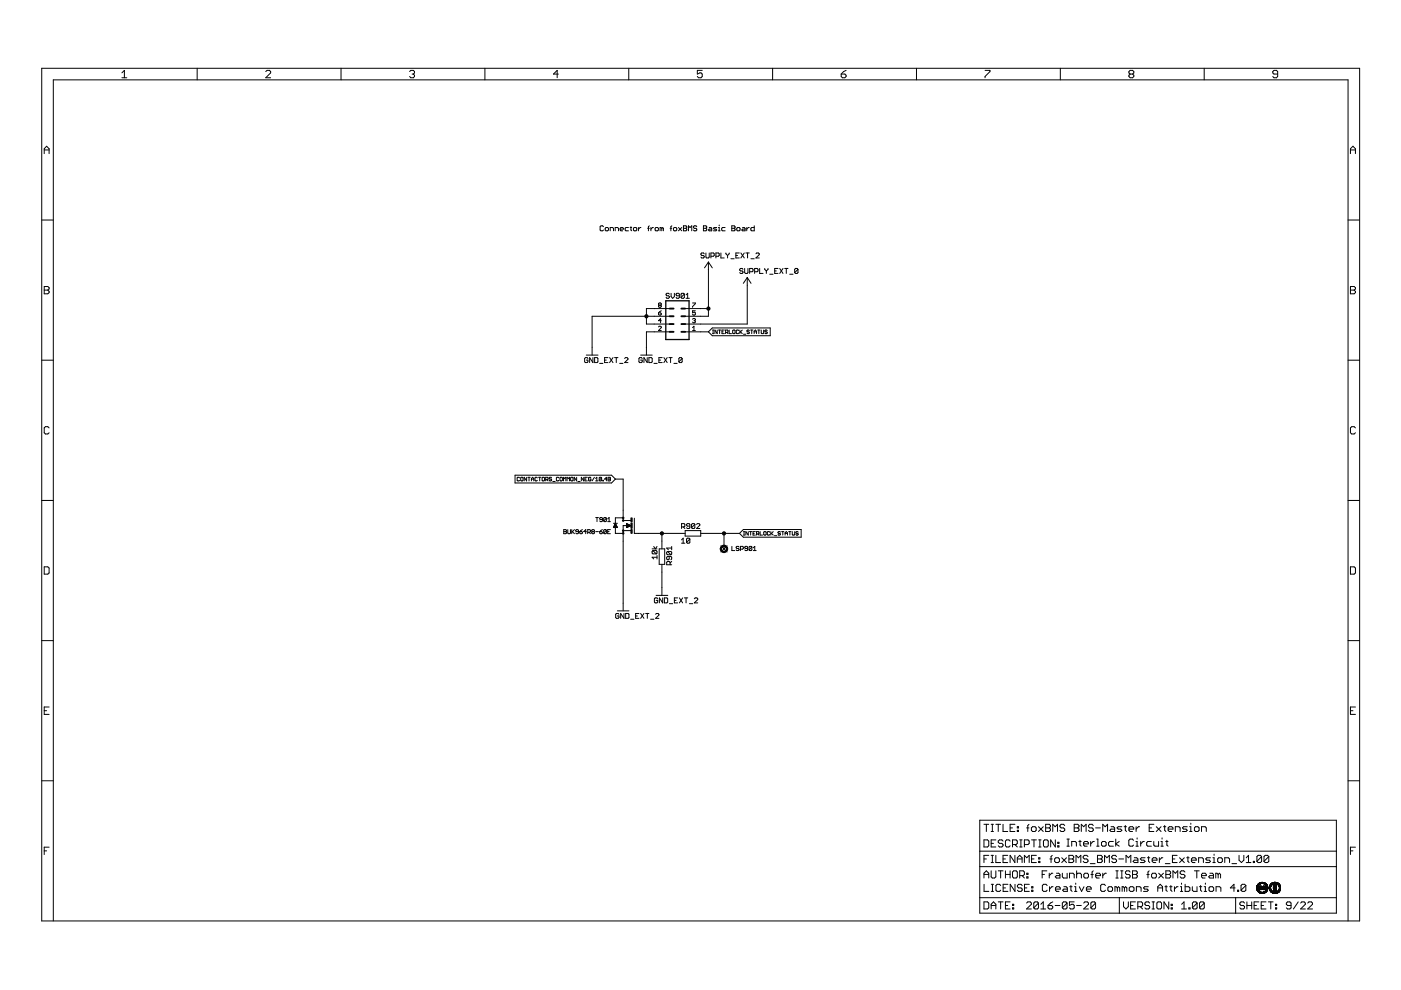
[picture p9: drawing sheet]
<svg xmlns="http://www.w3.org/2000/svg" width="297mm" height="210mm" viewBox="0 0 297 210" stroke-linecap="round" stroke-linejoin="round" font-family="sans-serif">
<g fill="none" stroke="#000" stroke-width=".21">
<path d="M8.8 14.5h279.5v180.8h-279.5zM25.8 15.5l.6-.6v1.6M25.8 16.5h1.1M41.8 14.5v2.4M56.3 15.2l.3-.3h.5l.3 .3v.3l-1.1 1h1.1M72.3 14.5v2.4M86.8 15.2l.3-.3h.5l.3 .3v.3l-.3 .2M87.4 15.7h.2M87.6 15.7l.3 .3v.2l-.3 .3h-.5l-.3-.3M102.8 14.5v2.4M118.4 15.7h-1.1l.8-.8v1.6M133.3 14.5v2.4"/>
<path d="M148.9 14.9h-1.1v.8l.6-.2h.2l.3 .2v.5l-.3 .3h-.5l-.3-.3M163.8 14.5v2.4M178.4 15.7h.7l.3 .3v.2l-.3 .3h-.5l-.2-.3zM179.4 14.9l-.5 .3-.5 .5M194.3 14.5v2.4M208.9 14.9h1v.3l-1 1v.3M224.8 14.5v2.4M239.6 15.7l-.2 .3v.2l.2 .3h.5l.3-.3v-.2l-.3-.3M239.6 15.7l-.2-.2v-.3l.2-.3h.5l.3 .3v.3l-.3 .2M239.6 15.7h.5M255.3 14.5v2.4M270.9 15.7h-.8l-.2-.2v-.3l.2-.3h.5l.3 .3v1l-.3 .3h-.5l-.2-.3"/>
<path d="M9.4 32.6v-1.1l.5-.5 .5 .5v1.1M9.4 31.8h1M286.3 31.8h1.1M286.3 32.6v-1.1l.6-.5 .5 .5v1.1M8.8 46.7h2.5M128 48.1l-.2-.2h-.4l-.2 .2v.7l.2 .1 .6-.1M128.3 48.4l.2-.2h.3l.2 .2v.4l-.5 .1-.2-.1zM129.4 48.9v-.7h.5l.2 .2v.5M130.4 48.9v-.7h.5l.2 .2v.5M131.5 48.6h.7l-.2-.4h-.3l-.2 .2v.4l.2 .1h.3M133.2 48.2h-.5l-.2 .2v.4l.2 .1h.5M133.6 48.2h.3"/>
<path d="M133.8 48.1v.7l.1 .1M134.3 48.4l.2-.2h.3l.2 .2v.4l-.2 .1h-.3l-.2-.1zM135.4 48.2v.7M135.9 48.2l-.5 .4M137.3 48.4h.4M137.7 47.9l-.2 .2v.8M138 48.2v.7M138.5 48.2l-.5 .4M138.9 48.4l.2-.2h.3l.2 .2v.4l-.2 .1h-.3l-.2-.1zM140.3 48.4l-.3-.2v.7M140.3 48.4v.5M140.3 48.4l.2-.2 .2 .2v.5"/>
<path d="M142.1 48.4h.3M142.4 47.9l-.2 .2v.8M142.8 48.4l.2-.2h.3l.2 .2v.4l-.5 .1-.2-.1zM143.8 48.2l.7 .7M144.5 48.2l-.7 .7M144.9 47.9h.5l.2 .2-.2 .3 .2 .4-.2 .1h-.5zM144.9 48.4h.5M146 48.9v-1l.3 .3 .4-.3v1M147.7 48.1l-.1-.2h-.4l-.2 .3 .2 .2h.4l.1 .4-.1 .1h-.4l-.2-.1M149.1 47.9h.6l.1 .2-.1 .3 .1 .4-.1 .1h-.6zM149.1 48.4h.6M149.3 53.8l-.2-.2h-.3l-.2 .2 .2 .4h.3l.2 .1-.2 .4h-.3l-.2-.2"/>
<path d="M149.7 53.6v.9l.1 .2h.4l.2-.2v-.9M150.2 55.6v11.5h-4.9M150.2 55.6l.8 1.2M150.2 55.6l-.8 1.2M150.4 48.2h.3l.2 .2v.5h-.5l-.2-.1 .2-.2h.5M150.7 54.3h.6l.1-.1v-.4l-.1-.2h-.6v1.1M151.8 54.3h.5l.2-.1v-.4l-.2-.2h-.5v1.1M152 48.2h-.6l-.1 .2 .7 .4-.2 .1h-.5M152.3 48.2h.2v.7M152.3 48.9h.4M152.5 47.7v.2M152.8 53.6v1.1h.7"/>
<path d="M153.7 48.2h-.5l-.2 .2v.4l.2 .1h.5M153.9 53.6l.4 .6M154.3 54.2v.5M154.6 53.6l-.3 .6M155 54.9h.7M155.2 47.9h.5l.2 .2-.2 .3 .2 .4-.2 .1h-.5zM155.2 48.4h.5M156 54.2h.4M156.2 48.4l.2-.2h.3l.2 .2v.4l-.5 .1-.2-.1zM156.7 53.6h-.7v1.1h.7M157.1 53.6l.7 1.1M157.4 48.2l.6 .2v.5h-.6l-.1-.1 .1-.2h.6"/>
<path d="M157.5 57.1l-.1-.2h-.4l-.2 .4 .6 .1 .1 .4-.1 .2-.6-.2M157.8 53.6l-.7 1.1M157.9 56.9v.9l.2 .2h.3l.2-.2v-.9M158.1 53.6h.8M158.3 48.2v.7M158.4 58.8v9.9h-13.1M158.4 58.8l.8 1.3M158.4 58.8l-.8 1.3M158.5 53.6v1.1M158.9 48.2l-.6 .4M158.9 57.6h.6l.2-.2v-.3l-.2-.2h-.6v1.1M159.2 54.9h.7"/>
<path d="M159.9 47.9v1h-.5l-.2-.1v-.4l.2-.2h.5M160 57.6h.5l.2-.2v-.3l-.2-.2h-.5v1.1M160.3 53.8l.1-.2 .6 .2v.2l-.7 .7h.7M161.1 56.9v1.1h.7M162.1 56.9l.4 .5M162.5 57.4v.6M162.8 56.9v.2l-.3 .3M163.2 58.1h.7M164.3 57.4h.3M165 56.9h-.7v1.1h.7M165.3 56.9l.7 1.1M166 56.9l-.7 1.1"/>
<path d="M166.4 56.9h.7M166.7 56.9v1.1M167.4 58.1h.7M169.2 57.1l-.2-.2h-.3l-.2 .2v.7M169.2 57.1v.7l-.2 .2h-.3l-.2-.2M169.2 57.1l-.7 .7M285.8 46.7h2.5M8.8 76.4h2.5M9.4 60.7h.7l.3 .3v.3l-.3 .2 .3 .3v.2l-.3 .3h-.7zM9.4 61.5h.7M124.3 75.3h2.5M124.7 76l-.2-.2h-.4l-.1 .2v.7l.1 .2h.4l.2-.2v-.4h-.4"/>
<path d="M125.7 75.8v1.1l-.7-1.1v1.1M126.1 75.8h.5l.2 .2v.7l-.2 .2h-.5zM127.1 77h.7M128.2 76.3h.3M128.9 75.8h-.7v1.1h.7M129.2 75.8l.8 1.1M130 75.8l-.8 1.1M130.3 75.8h.7M130.7 75.8v1.1M131.4 77h.7M132.4 76l.2-.2h.3l.2 .2v.2l-.7 .7h.7M135.8 75.3h2.5"/>
<path d="M136.2 76l-.2-.2h-.4l-.1 .2v.7l.1 .2h.4l.2-.2v-.4h-.4M137.2 75.8v1.1l-.7-1.1v1.1M137.6 75.8h.5l.2 .2v.7l-.2 .2h-.5zM138.6 77h.7M139.6 69.3l.2-.1 .4 .1-.6 .8h.6M139.6 66.3h.5l.1 .4-.4 .1zM139.7 76.3h.4M139.8 64.7l-.2-.2 .2-.3 .4 .2-.1 .3M139.8 64.7l-.2 .2 .2 .3 .4-.2-.1-.3M139.8 64.7h.3M140.2 68h-.6l.5-.5v.9M140.2 65.9l-.6 .4"/>
<path d="M140.4 75.8h-.7v1.1h.7M140.8 75.8l.7 1.1M141.5 75.8l-.7 1.1M141.8 75.8h.7M141.9 62.4l-.2-.2h-.3l-.2 .2 .2 .3 .5 .2-.2 .3h-.3l-.2-.1M142 70.4h-4.9v4.9M142 65.4h-4.9v3.3h4.9M142 67.1h-16.5v8.2M142.2 75.8v1.1M142.3 62.2v.7l.3 .3 .4-.3v-.7M142.9 77h.7M144 62.7h-.5l-.2-.2 .2-.3h.4l.1 .2v.7l-.1 .1h-.4l-.2-.1"/>
<path d="M144.6 76l-.1-.2h-.4l-.2 .2v.7M144.6 76v.7l-.1 .2h-.4l-.2-.2M144.6 76l-.7 .7M145.1 62.4l-.2-.2h-.3l-.2 .2v.7M145.1 62.4v.7l-.2 .1h-.3l-.2-.1M145.1 62.4l-.7 .7M145.3 70.4h4.9M145.3 65.4h4.9M145.5 63.2h.7M145.5 62.5l.3-.3v1M146.8 69.5l.3-.3v.9M146.8 70.1h.6"/>
<path d="M146.8 67.7l.5-.2 .1 .2-.1 .3M146.8 64.2h.6l-.6 1M147.1 68h.2M147.3 68l.1 .1-.1 .3-.5-.1M147.4 65.9h-.6v.4l.5-.1 .1 .5-.1 .1-.5-.1M151 69.5h12.3v1.7h-12.3l-.8-.8zM151.1 70.7h.2M151.1 70h.2M151.2 70v.7M152.1 70v.7l-.5-.7v.7M152.3 70h.5M152.6 70v.7"/>
<path d="M153.1 70.4h.2M153.6 70h-.5v.7h.5M153.8 70.5l.5-.1-.1-.4h-.4v.7M154.1 70.5l.2 .2M154.6 70v.7h.5M155.3 70.1l.2-.1 .4 .1-.2 .6-.4-.1zM156.6 70.1l-.1-.1-.4 .1v.5l.1 .1 .4-.1M156.9 70v.7M157 70.4l.4 .3M157.4 70l-.5 .5M157.6 70.9h.5M158.9 70.1l-.4-.1-.1 .2 .3 .2 .2 .2-.2 .1-.3-.1"/>
<path d="M159.1 70h.5M159.4 70v.7M159.9 70.7v-.5l.2-.2 .3 .2v.5M159.9 70.4h.5M160.7 70h.4M160.9 70v.7M161.4 70l.1 .7 .4-.1v-.6M162.7 70.1l-.2-.1-.3 .1 .1 .3 .4 .1-.2 .2-.3-.1M285.8 76.4h2.5M286.3 60.7h.8l.3 .3v.3l-.3 .2 .3 .3v.2l-.3 .3h-.8zM286.3 61.5h.8M10.4 90.7l-.3-.2h-.5l-.2 .2v1.1l.2 .2h.5l.3-.2"/>
<path d="M287.4 90.7l-.3-.2h-.5l-.3 .2v1.1l.3 .2h.5l.3-.2M8.8 106.1h2.5M109.2 100.8h20.5l.8 .8-.8 .8h-20.5zM110.2 101.3l-.2-.1-.4 .1v.5l.2 .2 .4-.2M110.5 101.2l.4 .1-.1 .7-.4-.2zM111.7 101.2v.8l-.6-.8v.8M111.9 101.2h.5M112.2 101.2v.8M112.7 102v-.5l.2-.3 .3 .3v.5M112.7 101.6h.5M113.9 101.3l-.1-.1-.4 .1 .1 .7 .4-.2M114.2 101.2h.5"/>
<path d="M114.4 101.2v.8M114.9 101.3l.2-.1 .3 .1-.1 .7-.4-.2zM115.7 101.7h.4l.1-.4-.5-.1v.8M116 101.7l.2 .3M116.9 101.3l-.3-.1-.1 .3 .3 .1 .1 .2-.1 .2-.3-.2M117.2 102.1h.5M118.5 101.3l-.2-.1-.3 .1v.5l.1 .2 .4-.2M118.9 101.2l.3 .1-.1 .7-.4-.2zM119.5 102v-.8l.2 .3 .3-.3v.8M119.5 112.3h.5l.1 .1-.1 .3 .1 .3-.1 .2h-.5zM119.5 112.7h.5M120.2 102v-.8l.3 .3 .2-.3v.8"/>
<path d="M120.4 112.3l.1 .9 .4-.2v-.7M121.1 101.2l.4 .1-.1 .7-.4-.2zM121.2 112.3v.9M121.3 112.7l.5 .5M121.8 112.3l-.6 .6M122.3 101.2v.8l-.5-.8v.8M122.5 102.1h.5M122.6 112.7l-.5-.1 .1-.3 .4 .1v.6l-.1 .2-.4-.2M122.9 112.7h.4l.2 .3-.4 .2zM123.5 112.3l-.6 .4M123.8 101.2v.8l-.5-.8v.8M124 101.6h.3"/>
<path d="M124.3 112.7h-.5l.4-.4v.9M124.5 101.2h-.5v.8h.5M124.6 112.9h.4l.2-.5-.2-.1h-.4v.9M124.9 112.9l.3 .3M125.3 101.3l-.1-.1-.4 .1 .1 .7 .4-.2v-.2h-.3M125.6 112.7l-.1-.1 .1-.3 .4 .1-.1 .3M125.6 112.7l-.1 .2 .1 .3 .4-.2-.1-.3M125.6 112.7h.3M126 101.2l-.5 .8M126.3 102h.5M126.3 101.5l.2-.3v.8M126.3 112.7h.6"/>
<path d="M126.3 109.7h.6M126.6 109.7v.9M127.1 112.7h.5l.1 .3-.4 .2zM127.6 101.3l-.2-.1-.4 .1v.5M127.6 101.3v.5l-.2 .2-.4-.2M127.6 101.3l-.6 .5M127.7 112.3l-.6 .4M127.7 110.2l-.6-.2 .2-.3 .4 .2v.5l-.1 .2-.5-.2M127.8 101.8l.1 .2zM128.6 112.4l-.5-.1-.1 .1v.6M128.6 112.4v.6l-.2 .2-.4-.2M128.6 109.9v.5l-.2 .2-.4-.2"/>
<path d="M128.6 109.9l-.5-.2-.1 .2v.5M128.6 112.4l-.6 .6M128.6 109.9l-.6 .5M128.7 101.6h-.5l.4-.4v.8M128.8 112.7h.3M128.8 110.6h.6M128.8 110l.3-.3v.9M128.9 101.2l.5 .1-.1 .7h-.4zM128.9 101.6h.4M129.4 112.3h-.6v.9h.6M130.1 111.8l.4-.8 .4 .8M130.1 111.8h.8"/>
<path d="M130.1 111h.8M130.1 111.7h.7M130.2 111.6h.6M130.3 111.5h.4M130.3 111.3h.3M130.4 111.2h.2M130.5 111.1h.1M130.5 101.6h1.6v8.8h1.7M130.5 111l-.4 .8M130.5 111l.4 .8M132.1 109.8h-1.6v3.3h1.6M132.1 112.5h1.7"/>
<path d="M132.9 111.1h.1M132.9 111.7h.2M132.9 111.8h.1M132.9 111.6h.5M132.9 111.5h.8M132.9 111.3h.6M132.9 111.2h.3M132.9 111v.8M132.9 111l.9 .4M132.9 111l.8 .4-.8 .4M133.8 111.4h-1.7v18.1M133.8 111.4l-.9 .4"/>
<path d="M134.5 109.9v3.2h10.8M138.3 116.4h1M138.4 116.7h.7l.2 .2v.4l-.2 .1M138.4 116.7l-.1 .6 .1 .1h.7M138.4 116.7l.7 .7M138.6 115.9l.4 .5 .3-.5M139.3 118.2h-1l.3 .3M139.3 117.8v.7M139.8 116.4h1.1v3.3h-1.1zM140.3 113.1v3.3M140.3 119.7v6.5M141.5 116.9l-.1 .2v.4l.1 .1h.7"/>
<path d="M141.5 116.9h.7l.2 .2v.4l-.2 .1M141.5 116.9l.7 .7M141.9 118v.5l-.2 .2-.3-.2v-.3l.1-.2h.7l.2 .2v.3l-.2 .2M142.1 119.7v-.5l-.2-.2-.5 .2v.5h1M142.4 119l-.3 .4M142.4 115.9v.7M142.4 116.2h-1l.3 .4M144.5 114.5l.3-.4v1.1M144.5 115.2h.7M144.5 111.7h.5l.2-.2v-.3l-.2-.2h-.5v1.1M144.8 111.7l.4 .4M145.3 112.5h3.3v1.2h-3.3z"/>
<path d="M146.3 114.3v.7l-.2 .2h-.4l-.1-.2M146.3 111.5h-.6l-.1-.1 .1-.4h.4l.2 .2v.7l-.2 .2h-.4l-.1-.2M146.3 114.3l-.2-.2h-.4l-.1 .2v.7M146.3 114.3l-.7 .7M147.3 111.2l-.1-.2h-.4l-.2 .2v.7M147.3 111.2v.7l-.1 .2h-.4l-.2-.2M147.3 111.2l-.7 .7M147.7 111.2l.1-.2h.4l.2 .2v.2l-.7 .7h.7M148.6 113.1h8.2M152.8 115.7l1.4 1.3M153.5 113.1v3.3M154.2 115.7l-1.4 1.3"/>
<path d="M155.2 115.8v.9h.6M156.7 116l-.5-.2-.1 .3 .4 .2 .2 .3-.2 .1-.4-.1M156.8 113.1l.8-.8h12.3v1.6h-12.3zM157 116.4h.4l.2-.4-.6-.2v.9M157.6 112.7h.3M157.6 113.5h.3M157.8 112.7v.8M158.5 116.3h-.4l-.2-.2 .2-.3 .4 .2v.6l-.2 .1-.4-.1M158.6 112.7v.8l-.5-.8v.8M158.9 112.7h.5M159.2 112.7v.8M159.4 116v.6l-.1 .1-.5-.1"/>
<path d="M159.4 116l-.4-.2-.2 .2v.6M159.4 116l-.6 .6M159.7 113.1h.2M159.7 116.7h.6M159.7 116.1l.3-.3v.9M160.1 112.7h-.4v.8h.4M160.4 113.2l.5-.1-.1-.4h-.4v.8M160.7 113.2l.2 .3M161.2 112.7v.8h.5M162.1 112.7l.3 .1-.1 .7-.4-.2zM163.2 112.8l-.1-.1-.4 .1 .1 .7 .4-.2M163.4 112.7v.8"/>
<path d="M163.6 113.1l.3 .4M163.9 112.7l-.5 .5M164.2 113.6h.5M165.5 112.8l-.2-.1-.3 .1 .1 .3 .4 .1-.2 .3-.3-.2M165.7 112.7h.5M166 112.7v.8M166.5 113.1h.5M166.5 113.5v-.5l.2-.3 .3 .3v.5M167.2 112.7h.5M167.5 112.7v.8M168 112.7l.1 .8 .4-.2v-.6M169.2 112.8l-.1-.1-.4 .1 .2 .3 .3 .1-.1 .3-.4-.2"/>
<path d="M285.8 106.1h2.5M8.8 135.8h2.5M9.4 120.2h.7l.3 .2v1.1l-.3 .2h-.7zM130.9 129.5h2.4M131.2 130.2l-.1-.1h-.4l-.2 .1v.7l.2 .2h.4l.1-.2v-.3h-.3M132.3 130.1v1l-.7-1v1M132.7 130.1h.5l.1 .1v.7l-.1 .2h-.5zM133.7 131.3h.7M134.8 130.6h.3M135.5 130.1h-.7v1h.7M135.8 130.1l.7 1M136.5 130.1l-.7 1"/>
<path d="M136.9 130.1h.7M137.2 130.1v1M137.9 131.3h.7M139 130.2l.2-.1h.3l.2 .1v.2l-.7 .7h.7M139.1 126.2h2.5M139.4 127l-.1-.2h-.4l-.2 .2v.7l.2 .1h.4l.1-.1v-.4h-.3M140.5 126.8v1l-.7-1v1M140.9 126.8h.5l.2 .2v.7l-.2 .1h-.5zM141.9 128h.7M143 127.3h.3M143.7 126.8h-.7v1h.7M144 126.8l.7 1"/>
<path d="M144.7 126.8l-.7 1M145.1 126.8h.7M145.5 126.8v1M146.2 128h.7M147.2 127l.2-.2h.3l.2 .2v.1l-.7 .7h.7M285.8 135.8h2.5M286.3 120.2h.8l.3 .2v1.1l-.3 .2h-.8zM9.4 150.7h.5M10.4 149.9h-1v1.6h1M286.3 150.7h.6M287.4 149.9h-1.1v1.6h1.1M8.8 165.5h2.5"/>
<path d="M10.4 179.6h-1v1.6M207.7 173.9h75.6v19.7h-75.6zM208.6 178.1h.8l.2 .2v1l-.2 .3h-.8zM208.6 174.8h1M209.1 174.8v1.5M210.1 178.8h.5M210.1 174.8h.5M210.1 176.3h.5M210.4 174.8v1.5M211.1 178.1h-1v1.5h1M211.1 174.8h1.1M211.6 174.8v1.5"/>
<path d="M212.7 174.8v1.5h1M212.7 178.3l-.3-.2h-.5l-.3 .2v.3l.3 .2h.5l.3 .3v.2l-.3 .3h-.5l-.3-.3M214.2 178.3l-.3-.2h-.5l-.2 .2v1l.2 .3h.5l.3-.3M214.2 175.5h.5M214.7 179.1h.7l.3-.3v-.5l-.3-.2h-.7v1.5M215.2 174.8h-1v1.5h1M215.2 179.1l.5 .5M215.7 175.3h.2v.2h-.2zM215.7 176h.2v.3h-.2zM216.2 179.6h.5M216.2 178.1h.5M216.5 178.1v1.5"/>
<path d="M217.2 179.1h.8l.2-.3v-.5l-.2-.2h-.8v1.5M217.7 175.5h.5M218.2 174.8l-.3 .2v1.3M218.7 175.5l.2-.2h.5l.3 .2v.5l-.3 .3h-.5l-.2-.3zM218.7 178.1h1M219.2 178.1v1.5M220.2 175.3l1 1M220.2 179.6h.5M220.2 178.1h.5M220.5 178.1v1.5M221.2 175.3l-1 1M221.2 178.3l.3-.2h.5l.2 .2v1l-.2 .3h-.5l-.3-.3z"/>
<path d="M221.7 174.8h.8l.2 .2v.3l-.2 .2 .2 .3v.2l-.2 .3h-.8zM221.7 175.5h.8M223.2 176.3v-1.5l.5 .5 .5-.5v1.5M223.8 178.1v1.5l-1-1.5v1.5M224.3 179.3h.2v.3h-.2zM224.3 178.6h.2v.2h-.2zM225.7 175l-.2-.2h-.5l-.3 .2v.3l.3 .2h.5l.2 .3v.2l-.2 .3h-.5l-.3-.3M226.2 179.4h.5M226.2 177.9h.5M226.5 177.9v1.5M227.2 179.4v-1h.8l.2 .3v.7M227.8 174.8h.7l.3 .2v.3l-.3 .2 .3 .3v.2l-.3 .3h-.7z"/>
<path d="M227.8 175.5h.7M228.7 178.4h.5M229 178.2v1l.2 .2M229.3 176.3v-1.5l.5 .5 .5-.5v1.5M229.7 178.9h1.1v-.2l-.3-.3h-.5l-.3 .3v.5l.3 .2h.5M231.2 178.4v1M231.8 175l-.3-.2h-.5l-.2 .2v.3l.2 .2h.5l.3 .3v.2l-.3 .3h-.5l-.2-.3M232 178.4h-.2l-.6 .5M232.3 175.5h1M232.5 179.4h.5M232.5 177.9h.3v1.5M233.5 178.7l.3-.3h.5l.2 .3v.5l-.2 .2h-.5l-.3-.2z"/>
<path d="M233.8 176.3v-1.5l.5 .5 .5-.5v1.5M235.6 175.3h.5l.2 .2v.8h-.7l-.3-.3 .3-.2h.7M236.1 178.4h-.8l-.3 .3v.5l.3 .2h.8M236.6 177.9v1.5M237.3 178.4l-.7 .5 .7 .5M237.8 175.3h-.7l-.3 .2 .3 .3h.5l.2 .2-.2 .3h-.8M238.3 175.3h.5M238.6 175v1l.2 .3M239.4 175.8h1v-.3l-.3-.2h-.5l-.2 .2v.5l.2 .3h.5M240.3 178.2l-.2-.3h-.5l-.3 .3v1l.3 .2h.5l.2-.2M240.8 179.4h.5M240.8 178.4h.3v1"/>
<path d="M240.9 175.3v1M241.1 177.7v.2M241.6 175.3h-.2l-.5 .5M241.9 178.4v1M242.6 178.4h-.2l-.5 .5M243.6 175.5h.6M244.1 178.4h-.7l-.3 .3v.5l.3 .2h.7M244.6 178.4v.8l.3 .2h.7v-1M244.6 174.8h-1v1.5h1M245.2 175.3l1 1M246.1 179.4h.5M246.1 178.4h.3v1"/>
<path d="M246.2 175.3l-1 1M246.4 177.7v.2M246.7 175.3h.5M246.9 175v1l.3 .3M247.1 178.4h.5M247.4 178.2v1l.2 .2M247.7 175.8h1v-.3l-.3-.2h-.5l-.2 .2v.5l.2 .3h.5M249.2 176.3v-1h.8l.2 .2v.8M251.7 175.3h-.7l-.3 .2 .3 .3h.5l.2 .2-.2 .3h-.8M252.2 176.3h.5M252.2 175.3h.3v1M252.5 174.5v.3"/>
<path d="M253.5 175.3h.5l.2 .2v.5l-.2 .3h-.5l-.3-.3v-.5zM254.7 176.3v-1h.8l.3 .2v.8M285.8 165.5h2.5M287.4 179.6h-1.1v1.6M9.4 180.4h.5M11.3 195.3v-178.4h274.5v178.4M207.7 190.3h75.6M207.7 183.7h75.6M207.7 180.5h75.6M208.6 186.2v-1.1l.5-.5 .5 .5v1.1M208.6 191.2h.8l.2 .3v1l-.2 .2h-.8zM208.6 182.1h.5"/>
<path d="M208.6 185.4h1M208.6 187.5v1.5h1.1M209.6 181.4h-1v1.5M210.1 192.7v-1l.5-.5 .5 .5v1M210.1 192h1M210.1 181.4h.5M210.1 182.9h.5M210.1 184.6v1.3l.3 .3h.5l.2-.3v-1.3M210.2 189h.5M210.2 187.5h.5M210.4 181.4v1.5M210.4 187.5v1.5"/>
<path d="M211.1 181.4v1.5h1.1M211.6 191.2h1.1M211.6 184.6h1.1M212.2 184.6v1.6M212.2 191.2v1.5M212.2 187.7l-.3-.2h-.5l-.2 .2v1l.2 .3h.5l.3-.3M212.7 182.1h.5M212.7 188.3h.5M213.2 192h.5M213.2 184.6v1.6M213.2 185.4h1M213.7 181.4h-1v1.5h1"/>
<path d="M213.7 187.5h-1v1.5h1M214.2 191.2h-1v1.5h1M214.2 184.6v1.6M214.7 184.9l.2-.3h.5l.3 .3v1l-.3 .3h-.5l-.2-.3zM214.7 191.7h.2v.3h-.2zM214.7 192.5h.2v.2h-.2zM215.2 181.4v1.5l-1-1.5v1.5M215.2 187.5v1.5l-1-1.5v1.5M215.7 182.1h1M215.7 182.9v-1l.5-.5 .5 .5v1M216.2 185.7h.7l.3-.3v-.5l-.3-.3h-.7v1.6M216.7 185.7l.5 .5"/>
<path d="M216.7 187.7l-.2-.2h-.5l-.3 .2v.3l.3 .3h.5l.2 .2v.2l-.2 .3h-.5l-.3-.3M217.2 182.9v-1.5l.5 .5 .5-.5v1.5M217.2 188.3h.5M217.7 191.5l.2-.3h.5l.3 .3v.2l-1 1h1M217.7 185.1h.3v.3h-.3zM217.7 185.9h.3v.3h-.3zM218.2 187.5h-1v1.5h1M218.7 182.1h.5M218.7 188.7h.3v.3h-.3zM218.7 188h.3v.3h-.3zM219.7 181.4h-1v1.5h1M220.2 191.5l-.3-.3h-.5l-.2 .3v1"/>
<path d="M220.2 191.5v1l-.3 .2h-.5l-.2-.2M220.2 191.5l-1 1M220.2 181.9h.3v.2h-.3zM220.2 182.6h.3v.3h-.3zM220.7 192.7h1M220.7 191.7l.5-.5v1.5M221 185.4h.4M222 184.6h-1v1.6M222 187.7l-.2-.2h-.5l-.3 .2v1l.3 .3h.5l.2-.3M222.2 192h.8l.2 .5-.2 .2h-.5l-.3-.2zM222.5 185.1v1.1M222.5 188v1"/>
<path d="M222.6 182.1h.5M223.1 181.4l-.3 .2v1.3M223.2 191.2l-1 .8M223.2 185.1h-.2l-.5 .6M223.3 188h-.3l-.5 .5M223.6 182.1l.3-.2h.5l.2 .2v.5l-.2 .3h-.5l-.3-.3zM223.7 192h1M223.8 188.5h1v-.2l-.3-.3h-.5l-.2 .3v.4l.2 .3h.5M224 185.1h.5l.2 .3v.8h-.7l-.3-.3 .3-.2h.7M225.1 181.9l1 1M225.2 185.1v.8l.3 .3h.8v-1.1M225.6 188h.4l.3 .3v.7h-.7l-.3-.3 .3-.2h.7"/>
<path d="M226.1 181.9l-1 1M226.2 191.5l-.2-.3h-.5l-.3 .3v1M226.2 191.5v1l-.2 .2h-.5l-.3-.2M226.2 191.5l-1 1M226.6 181.4h.8l.2 .2v.3l-.2 .2 .2 .3v.2l-.2 .3h-.8zM226.6 182.1h.8M226.8 186.2v-1.1h.7l.3 .3v.8M226.8 188h.5M227.1 187.7v1l.2 .3M227.8 191.2h-1.1v.8l.5-.3h.3l.3 .3v.5l-.3 .2h-.5l-.3-.2M227.8 189h.5M227.8 188h.3v1"/>
<path d="M228.1 187.2v.3M228.1 182.9v-1.5l.5 .5 .6-.5v1.5M228.3 192h1M228.3 185.4l.2-.3h.5l.3 .3v.8M228.3 184.6v1.6M228.8 188l.5 1 .5-1M229.8 191.5l.2-.3h.5l.3 .3v.2l-1 1h1M229.8 185.4l.2-.3h.5l.3 .3v.5l-.3 .3h-.5l-.2-.3zM230.3 188.5h1.1v-.2l-.3-.3h-.5l-.3 .3v.4l.3 .3h.5M230.7 181.6l-.3-.2h-.5l-.2 .2v.3l.2 .2h.5l.3 .3v.2l-.3 .3h-.5l-.2-.3M231.2 183.1h1M231.3 185.4h.5"/>
<path d="M231.8 184.6l-.3 .3v1.3M232.3 191.5l-.2-.3h-.6l-.2 .3v1M232.3 191.5v1l-.2 .2h-.6l-.2-.2M232.3 191.5l-1 1M232.3 185.7h1v-.3l-.2-.3h-.5l-.3 .3v.5l.3 .3h.5M232.7 181.4h.7l.3 .2v.3l-.3 .2 .3 .3v.2l-.3 .3h-.7zM232.7 182.1h.7M233.8 185.1v1.1M234.2 182.9v-1.5l.5 .5 .5-.5v1.5M234.4 187.7l-.3-.2h-.5l-.2 .2v1l.2 .3h.5l.3-.3M234.6 185.1h-.3l-.5 .6M235.1 188h.5l.3 .3v.4l-.3 .3h-.5l-.2-.3v-.4z"/>
<path d="M236.6 186.2h.5M236.6 184.6h.5M236.7 181.6l-.2-.2h-.5l-.3 .2v.3l.3 .2h.5l.2 .3v.2l-.2 .3h-.5l-.3-.3M236.8 184.6v1.6M236.9 188.3l-.3-.3h-.2v1M236.9 188.3v.7M236.9 188.3l.3-.3 .2 .3v.7M237.2 182.1h1M237.3 190.3v3.3M237.6 186.2h.5M237.6 184.6h.5M237.8 184.6v1.6"/>
<path d="M238.2 191.2v1l.5 .5 .5-.5v-1M238.4 188.3l-.3-.3h-.2v1M238.4 188.3v.7M238.4 188.3l.3-.3 .2 .3v.7M238.7 182.9v-1.5l.5 .5 .6-.5v1.5M239.4 188.3l.3-.3h.5l.2 .3v.4l-.2 .3h-.5l-.3-.3zM239.6 184.9l-.2-.3h-.5l-.3 .3v.2l.3 .3h.5l.2 .3-.2 .5h-.5l-.3-.3M239.7 192h.5M240.1 185.4h.8M240.1 184.6h.8l.2 .3v.2l-.2 .3 .2 .3v.2l-.2 .3h-.8zM240.5 181.9h.5l.3 .2v.8h-.8l-.3-.3 .3-.2h.8M240.7 191.2h-1v1.5h1"/>
<path d="M240.9 189v-1h.8l.2 .3v.7M241.2 192.2h.8l.3-.2v-.5l-.3-.3h-.8v1.5M241.7 192.2l.6 .5M242.8 181.9h-.8l-.2 .2 .2 .3h.5l.3 .2-.3 .3h-.7M243.1 185.4h.5M243.3 181.9h.5M243.5 188h-.8l-.3 .3 .3 .2h.5l.3 .2-.3 .3h-.8M243.5 181.6v1l.3 .3M243.6 184.6l-.2 .3v1.3M243.8 191.5l-.3-.3h-.5l-.3 .3v.2l.3 .3h.5l.3 .2v.3l-.3 .2h-.5l-.3-.2M244.3 191.2h.5M244.3 192.7h.5"/>
<path d="M244.3 182.4h1v-.3l-.3-.2h-.5l-.2 .2v.5l.2 .3h.5M244.4 185.1h.5l.3 .3v.5l-.3 .3h-.5l-.2-.3v-.5zM244.5 191.2v1.5M245.5 188.3h1M245.5 189v-1l.5-.5 .5 .5v1M245.5 191.2h.5l.3 .3v1l-.3 .2h-.5l-.2-.2v-1zM245.7 185.1l1 1.1M245.8 181.9v1M246.5 181.9h-.2l-.5 .5M246.7 185.1l-1 1.1M247 188h.5M247.1 183.1h1"/>
<path d="M247.2 184.6h.7l.3 .3v.2l-.3 .3 .3 .3v.2l-.3 .3h-.7zM247.2 185.4h.7M247.2 187.7v1l.3 .3M247.8 191.2v1.5l-1-1.5v1.5M248 188h.5M248.2 187.7v1l.3 .3M248.3 191.7h.3v.3h-.3zM248.3 192.5h.3v.2h-.3zM248.6 182.1h.5M248.7 186.2v-1.6l.5 .5 .5-.5v1.6M249 188v1M249.6 181.4h-1v1.5h1"/>
<path d="M249.8 188h-.3l-.5 .5M250.1 181.9l1 1M250.3 189h.5M250.3 188h.2v1M250.5 187.2v.3M250.5 192.7h1M250.5 191.7l.5-.5v1.5M251.1 181.9l-1 1M251.2 184.9l-.2-.3h-.5l-.3 .3v.2l.3 .3h.5l.2 .3v.2l-.2 .3h-.5l-.3-.3M251.3 187.5v1.5h.7l.3-.3v-.4l-.3-.3h-.7M251.6 181.9h.5M251.9 181.6v1l.2 .3"/>
<path d="M252.1 192.5h.2v.2h-.2zM252.6 182.4h1v-.3l-.2-.2h-.5l-.3 .2v.5l.3 .3h.5M252.8 188v.7l.2 .3h.8v-1M253.2 184.6h1.1M253.7 184.6v1.6M253.8 191.5l-.2-.3h-.5l-.3 .3v1M253.8 191.5v1l-.2 .2h-.5l-.3-.2M253.8 191.5l-1 1M254.1 182.9v-1h.8l.2 .2v.8M254.3 188h.5M254.6 187.7v1l.2 .3M254.7 185.7h1.1v-.3l-.3-.3h-.5l-.3 .3v.5l.3 .3h.5"/>
<path d="M255.3 189h.5M255.3 188h.3v1M255.3 191.5v1l-.2 .2h-.5l-.3-.2M255.3 191.5l-.2-.3h-.5l-.3 .3v1M255.3 191.5l-1 1M255.6 187.2v.3M256.5 185.1h.5l.3 .3v.8h-.8l-.2-.3 .2-.2h.8M256.6 188h.5l.2 .3v.4l-.2 .3h-.5l-.3-.3v-.4zM256.6 181.9h-.7l-.3 .2 .3 .3h.5l.2 .2-.2 .3h-.8M257.2 182.9h.5M257.2 181.9h.2v1M257.4 181.1v.3"/>
<path d="M257.8 189v-1h.8l.2 .3v.7M258.3 185.4l-.3-.3h-.2v1.1M258.3 185.4v.8M258.3 185.4l.2-.3 .3 .3v.8M258.4 181.9h.5l.3 .2v.5l-.3 .3h-.5l-.2-.3v-.5zM259.7 182.9v-1h.7l.3 .2v.8M261.2 183.1h1M261.9 188.3h-1l.7-.8v1.5M262 190.3v3.3M262.4 188.7h.2v.3h-.2zM262.7 181.4v1l.5 .5 .5-.5v-1M263.9 191.5l-.3-.3h-.5l-.2 .3v.2l.2 .3h.5l.3 .5-.3 .2h-.5l-.2-.2"/>
<path d="M264.1 187.7v1l-.2 .3h-.5l-.3-.3M264.1 187.7l-.2-.2h-.5l-.3 .2v1M264.1 187.7l-1 1M264.2 182.9h1M264.2 181.9l.5-.5v1.5M264.4 192h1M264.4 191.2v1.5M265.4 191.2v1.5M265.7 182.6h.3v.3h-.3zM265.9 192h.5M266.4 188.4l.1 .1M266.4 188.2v.2"/>
<path d="M266.4 188.4h.3M266.4 188.3h.3M266.4 188.2h.3M266.5 188.5v.1M266.5 188l-.1 .2M266.5 188.5h.2M266.5 188.4h.2M266.5 188.1h.2M266.5 188h.2M266.5 188.6h.2M266.5 188.5l.2 .1M266.5 188.6v.1"/>
<path d="M266.5 187.9v.1M266.5 188.6l.3 .1M266.5 187.9h.2M266.5 188.7l.1 .2M266.5 187.8v.1M266.5 188.7h.3M266.5 187.8h.3M266.6 188.7h.2M266.6 188.8h.3M266.6 187.7l-.1 .1M266.6 187.7h.3M266.6 188.9l.1 .1"/>
<path d="M266.6 188.9h.4M266.7 188.2v.2M266.7 188.4v.1M266.7 188.1v.1M266.7 189h.3M266.7 188v.1M266.7 188.5l.2 .4M266.7 189l.1 .1M266.7 187.5l-.1 .2M266.7 189h.4M266.7 187.9l-.2 .1M266.8 189.1h.3"/>
<path d="M266.8 187.8l-.3 .1M266.8 189.1l.1 .1M266.8 189.1h.5M266.8 187.7l-.1 .3M266.8 187.7l-.2 .1M266.9 191.2h-1v1.5h1M266.9 189.2l.3 .1M266.9 187.7h-.1M266.9 188.9l.6 .3M266.9 189.2h.5M266.9 187.3h1.4M266.9 187.6h-.3"/>
<path d="M266.9 189.2h1.4M267 188.4h.2M267 188.3h.2M267 188.2h.2M267 187.3h1.3M267 188.3l.1 .2M267 188.2v.1M267 188.4h.3M267 187.6h-.3M267 188.1v.1M267 188.5h.6M267 187.5l-.1 .2"/>
<path d="M267 189.3h1.2M267 188h.6M267 187.5h-.3M267 188.5h.5M267.1 187.2l-.4 .3M267.1 188h.4M267.1 187.2h1.1M267.1 188.5v.1M267.1 188.6h.4M267.1 188.6h.1M267.1 189.3h1M267.1 187.5h-.4"/>
<path d="M267.2 189.3l.1 .1M267.2 187.9l.3 .1M267.2 187.2h.9M267.2 188.3v.1M267.2 187.9l-.2 .2M267.2 188.2h-.2M267.2 187.4h-.4M267.2 188.1v.2M267.2 188.4h.1M267.2 188.1h-.2M267.2 187.9h.1M267.3 189.4h.7"/>
<path d="M267.3 188.1h-.1M267.3 188.4v.1M267.3 189.4h.2M267.3 188l.1 .1M267.3 188v.1M267.4 187.1h.5M267.4 187.3l-.6 .1M267.4 187.9h.1M267.4 187.1l-.3 .1M267.4 188.4h.5M267.4 192h.5M267.4 188.1v.1"/>
<path d="M267.4 189.4h.4M267.4 188.1h.1M267.4 188.4h.1M267.4 188.2h.1M267.4 188.4v.1M267.5 188.4h-.1M267.5 188.4h.1l-.2 .2M267.5 181.6l-.2-.2h-.6l-.2 .2v1M267.5 181.6v1l-.2 .3h-.6l-.2-.3M267.5 181.6l-1 1M267.5 187.1h-.1M267.5 187.3l-.5 .2"/>
<path d="M267.5 188h.1M267.6 188l-.2 .2M267.6 188.5h-.1M267.6 187.1v.2M267.6 188.2v.1M267.6 188.4h.3M267.6 188.3h.2M267.6 188.2h.2M267.6 188.2h.3M267.6 188.3l.1 .2M267.7 188.1h.2M267.7 188.1l-.1 .1"/>
<path d="M267.7 188.5h.6M267.7 188.5h.1M267.7 187.3l.5 .2M267.7 188.5l.1 .1M267.7 187.1l.8 .3M267.7 188l.6 .1M267.8 188.6h.4M267.8 188.6h.1M267.8 189.2h-.1M267.8 187.9h.3M267.8 188.3l.1 .1M267.8 187.9l-.1 .2"/>
<path d="M267.9 188.1l-.1 .2M267.9 188.4v.1M267.9 187.3l.5 .1M267.9 187.9h-.1M268 187.9l.3 .1h-.6M268.1 188.4h.2M268.1 187.4h.4M268.1 189.3l-.4 .1M268.1 188.1h.1M268.1 188.1v.1M268.1 188.1h-.2M268.1 188.4h.1"/>
<path d="M268.1 188.2h.1M268.1 187.5h.4M268.1 188.4l-.1 .1M268.2 189.3h-.1M268.2 187.5l.2 .2M268.2 188.5h-.5M268.2 187.5h.3M268.3 187.6h.3M268.3 188.5l-.2 .1M268.3 188.1h-1.3M268.3 188.1l-.2 .1M268.3 188.4v.1"/>
<path d="M268.3 188.9l-.5 .3M268.4 189.2h-.6M268.4 189.2l-.2 .1M268.4 188.9h-.1M268.4 187.7h.1M268.4 187.7h.2M268.4 191.2h-1v1.5h1M268.4 188.8v.1M268.4 187.7l.1 .3M268.4 187.7l.3 .1M268.4 189.1h-.5M268.5 187.4v.1"/>
<path d="M268.5 187.8h.2M268.5 188.7l-.1 .1M268.5 189.1h-.4M268.5 187.8l.2 .1M268.5 188.6v.1M268.5 187.9h.2M268.5 187.5l.1 .1M268.5 187.9h.3M268.5 189l-.1 .2M268.5 188.6h.1M268.5 188l.1 .2M268.5 189h-.3"/>
<path d="M268.5 188.5h.3M268.5 188h.3M268.6 188.4l-.1 .2M268.6 188.4h.1M268.6 188.2v.1M268.6 189h-.4M268.6 188.4h.2M268.6 188.2h.2M268.6 188.1h.2M268.6 188.3v.1M268.6 188.3h.2M268.6 187.6v.1"/>
<path d="M268.6 188.9l-.1 .1M268.6 188.9h-.3M268.6 187.7l.1 .1M268.6 188.8l-.2 .1M268.7 188.8h-.3M268.7 188.7l-.3 .1M268.7 187.8v.1M268.7 188.7l-.1 .2M268.7 188.7h-.2M268.7 187.9l.1 .1M268.7 188.6v.1M268.7 188.6l-.2 .1"/>
<path d="M268.8 188.6h-.3M268.8 188.2v.1M268.8 188v.2M268.8 188.4v.1M268.8 188.5l-.1 .1M268.8 188.5h-.3M268.8 188.3v.1M268.8 188.3h-.2M268.9 191.2h1M269 181.6l-.2-.2h-.6l-.2 .2v1M269 181.6v1l-.2 .3h-.6l-.2-.3M269 181.6l-1 1"/>
<path d="M269.2 188.4h.2M269.2 188.3h.2M269.2 188.2h.2M269.2 188.4v.2M269.2 188.2v.2M269.2 188.5h.2M269.2 188h.2M269.2 188v.2M269.2 188.6h.2M269.2 188.6l.1 .2M269.2 187.9v.1M269.2 188.7h.3"/>
<path d="M269.2 188.6h.3M269.3 188.7h.2M269.3 188.8v.1M269.3 188.8h.3M269.3 187.7l-.1 .2M269.3 188.8l.3 .1M269.3 188.9h.4M269.3 188.9l.1 .1M269.4 188.2v.2M269.4 188.4v.2M269.4 189h.3M269.4 188.1h-.2"/>
<path d="M269.4 188.1v.1M269.4 187.5l-.1 .2M269.4 189h.4M269.4 188h-.2M269.4 189l.1 .1M269.4 191.2v1.5M269.4 187.9l-.2 .1M269.4 188.6l.1 .1M269.5 187.9h-.3M269.5 189.1h.4M269.5 187.8l-.3 .1M269.5 187.8l-.1 .3"/>
<path d="M269.5 188.7l.1 .1M269.5 187.8h-.3M269.5 189.1l.1 .1M269.5 189.1h.5M269.5 187.7l-.2 .1M269.5 187.7v.1M269.6 188.8l.5 .4M269.6 189.2h.5M269.6 187.7h-.3M269.6 187.7h-.1M269.6 189.2l.6 .2M269.6 187.3h1.4"/>
<path d="M269.6 187.6h-.3M269.6 189.2h1.4M269.7 187.3h1.3M269.7 187.6h-.4M269.7 187.3l-.3 .2M269.7 189.3h1.2M269.7 187.5h-.3M269.8 187.2h1.1M269.8 187.2l-.1 .1M269.8 187.5l-.2 .2M269.8 189.3h1M269.8 187.5h-.4"/>
<path d="M269.9 187.2h.9M269.9 187.4h-.4M270 189.4h.7M270 188.4h.6M270 188.3h.6M270 188.2h.6M270 188.1h.6M270 188h.6M270 187.9v.5h.6v-.5M270 187.9h.6M270 187.9v.1M270.1 187.1h.5"/>
<path d="M270.1 187.3l-.6 .1M270.1 187.9h-.1M270.1 189.4h.4M270.1 189.2h.1M270.2 188.4v.6h.3v-.6M270.2 189h.3M270.2 188.9h.3M270.2 188.8h.3M270.2 188.7h.3M270.2 188.6h.3M270.2 188.5h.3M270.2 187.7h.3"/>
<path d="M270.2 187.6h.3M270.2 187.6v.1M270.2 187.7v.1M270.2 187.8h.2M270.2 187.5h.2M270.2 187.5v.1M270.2 187.8h.1M270.2 187.1l-.4 .1M270.2 187.3l-.4 .2M270.3 187.8h.1M270.3 187.1v.2M270.4 187.5h-.2"/>
<path d="M270.4 187.5h.1M270.4 191.7h.3v.3h-.3zM270.4 192.5h.3v.2h-.3zM270.4 187.3h.2M270.4 187.1l.4 .1M270.4 187.5l.1 .1M270.5 187.6h-.3M270.5 187.6v.2M270.5 187.8h-.1M270.5 187.7h-.3M270.5 189.2h-.1M270.6 187.3l.5 .1"/>
<path d="M270.6 187.3l.3 .2M270.8 187.4h.4M270.8 187.2h.1M270.8 187.5h.4M270.9 187.2l.1 .1M270.9 187.5h.4M270.9 187.5l.2 .2M271 187.6h.3M271 187.3l.2 .2M271 188.9l-.5 .3M271.1 189.2h-.6M271.1 188.9h.2"/>
<path d="M271.1 189.2l-.7 .2M271.1 187.7h.1M271.1 187.7h.3M271.1 188.9h-.1M271.1 187.7l.3 .1M271.1 187.7l.2 .3M271.1 189.1h-.4M271.2 187.8h.2M271.2 189.1l-.1 .1M271.2 188.7l-.1 .2M271.2 189.1h-.4M271.2 187.8l.2 .1"/>
<path d="M271.2 187.9h.2M271.2 188.6v.1M271.2 188.6h.3M271.2 187.9h.3M271.2 187.5l.1 .1M271.2 189v.1M271.3 189h-.4M271.3 188h.2M271.3 188.6h-.1M271.3 188v.2M271.3 189h-.3M271.3 188.4h.2"/>
<path d="M271.3 188.3h.2M271.3 188.2h.2M271.3 188.1h.2M271.3 188.4v.2M271.3 188.4h.1M271.3 188.2v.1M271.3 187.6l.1 .1M271.3 188.3v.1M271.3 188.9h-.3M271.3 188.9l-.1 .1M271.4 187.7v.2M271.4 188.8h-.3"/>
<path d="M271.4 188.7l-.3 .1M271.4 188.7h-.2M271.4 188.7l-.1 .2M271.4 188.6l-.2 .1M271.4 187.9l.1 .2M271.4 188.6v.1M271.5 188.6h-.3M271.5 188.5h-.2M271.5 188.1v.3M271.5 188.4l-.1 .2M273.7 192h-.7l-.3-.3v-.2l.3-.3h.5l.2 .3v1l-.2 .2h-.5l-.3-.2M275.3 191.2l-1.1 1.5"/>
<path d="M275.8 191.5l.2-.3h.5l.3 .3v.2l-1 1h1M277.3 191.5l.2-.3h.5l.3 .3v.2l-1 1h1M286.3 180.4h.6"/>
</g>
<path d="M141.2 63.8h4.9v8.2h-4.9z" fill="none" stroke="#000" stroke-width=".28"/>
<path d="M142 67.1h.8M142 68.7h.8M142 70.4h.8M142 65.4h.8M144.5 67.1h.8M144.5 68.7h.8M144.5 70.4h.8M144.5 65.4h.8" fill="none" stroke="#000" stroke-width=".4"/>
<g fill="#000" stroke="#000" stroke-width=".21">
<path d="M132 112.4h.2v.2h-.2z" fill-rule="evenodd"/>
<path d="M132 110.3h.2v.2h-.2z" fill-rule="evenodd"/>
<path d="M132 113h.2v.2h-.2z" fill-rule="evenodd"/>
<path d="M132 109.7h.2v.2h-.2z" fill-rule="evenodd"/>
<path d="M152.9 115.9a.8 .8 0 0 1 1.3 .1 .8 .8 0 0 1-.5 1.1 .8 .8 0 0 1-1-.7h.3a.53 .53 0 0 1 .7-.5 .53 .53 0 0 1 .1 .9 .53 .53 0 0 1-.8-.3v-.1h-.3z" fill-rule="evenodd"/>
<circle cx="137.1" cy="67.1" r=".34"/>
<circle cx="150.2" cy="65.4" r=".34"/>
<circle cx="140.3" cy="113.1" r=".34"/>
<circle cx="153.5" cy="113.1" r=".34"/>
</g>
<path d="M133.8 112.3h.2v.8h-.2zM133.8 109.8h.2v.8h-.2zM133.8 110.9h.2v1.1h-.2z" fill="#000" stroke="#000" stroke-width=".21"/>
</svg>
